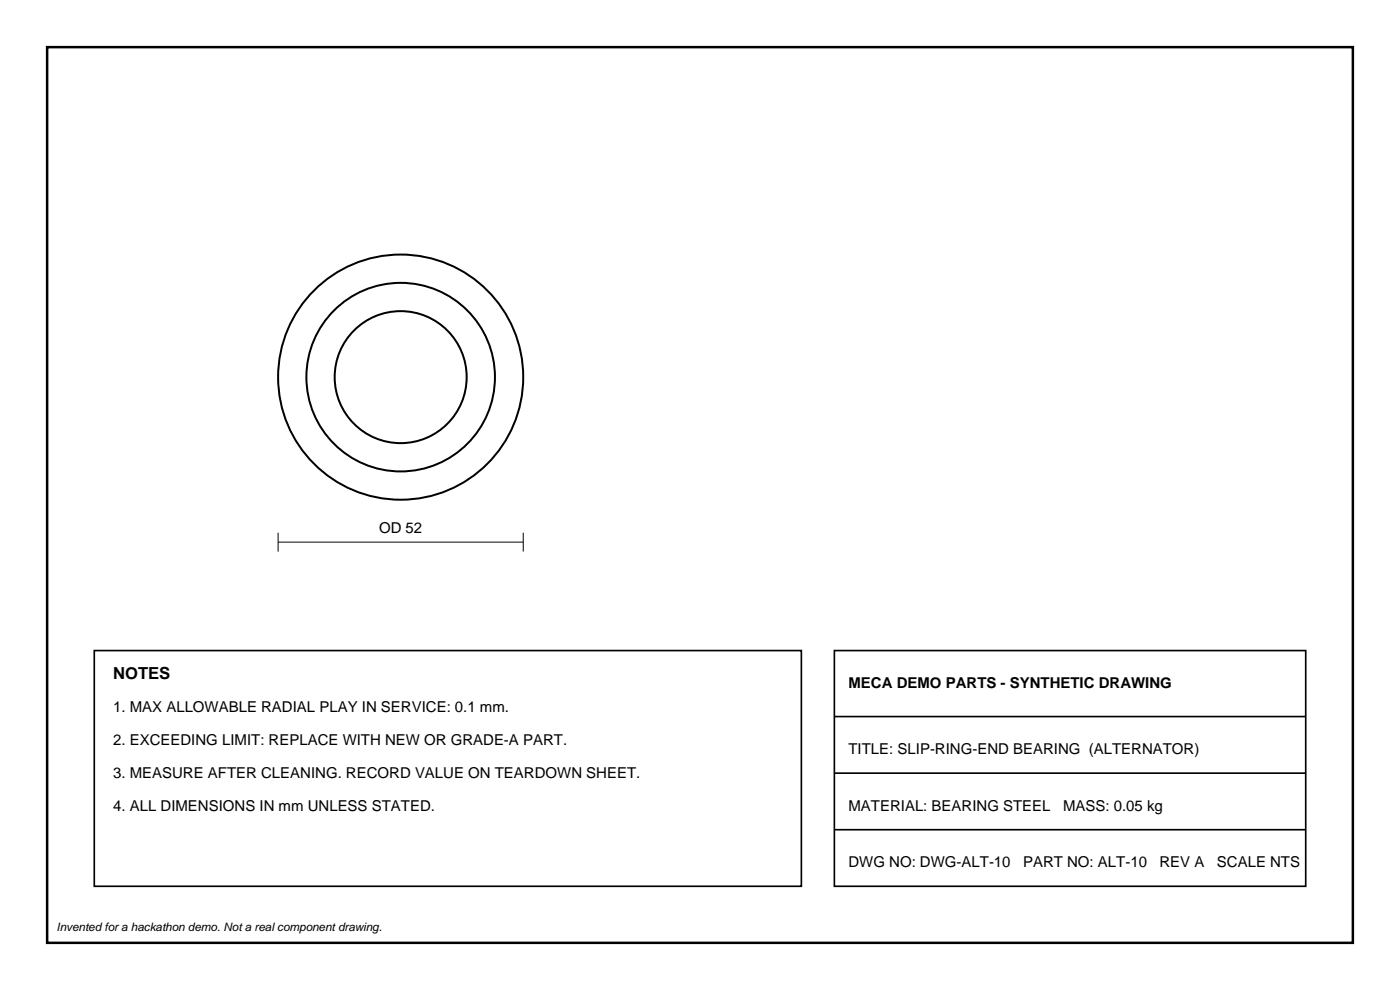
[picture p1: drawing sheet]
<svg xmlns="http://www.w3.org/2000/svg" width="297mm" height="210mm" viewBox="0 0 297 210" stroke-linecap="round" stroke-linejoin="round" font-family="sans-serif">
<defs><g id="words">
<text font-size="3.5" x="24" y="144">NOTES</text>
<g font-size="3.2">
<text x="80.4" y="113">OD 52</text>
<text x="180" y="146">MECA DEMO PARTS - SYNTHETIC DRAWING</text>
<text x="24" y="151">1. MAX ALLOWABLE RADIAL PLAY IN SERVICE: 0.1 mm.</text>
<text x="24" y="158">2. EXCEEDING LIMIT: REPLACE WITH NEW OR GRADE-A PART.</text>
<text x="180" y="160">TITLE: SLIP-RING-END BEARING (ALTERNATOR)</text>
<text x="24" y="165">3. MEASURE AFTER CLEANING. RECORD VALUE ON TEARDOWN SHEET.</text>
<text x="24" y="172">4. ALL DIMENSIONS IN mm UNLESS STATED.</text>
<text x="180" y="172">MATERIAL: BEARING STEEL</text>
<text x="225.5" y="172">MASS: 0.05 kg</text>
<text x="180" y="184">DWG NO: DWG-ALT-10</text>
<text x="217" y="184">PART NO: ALT-10</text>
<text x="246" y="184">REV A</text>
<text x="258.2" y="184">SCALE NTS</text>
</g>
<text font-size="2.5" x="12" y="197.5">Invented for a hackathon demo. Not a real component drawing.</text>
</g></defs>
<path d="M10 10h277v190h-277z" fill="none" stroke="#000" stroke-width=".53"/>
<g fill="none" stroke="#000" stroke-width=".42">
<circle cx="85" cy="80" r="20"/>
<circle cx="85" cy="80" r="14"/>
<circle cx="85" cy="80" r="26"/>
</g>
<path d="M59 115h52M59 113v4M111 113v4" fill="none" stroke="#000" stroke-width=".21"/>
<path d="M20 138h150v50h-150zM177 138h100v50h-100zM177 152h100M177 176h100M177 164h100" fill="none" stroke="#000" stroke-width=".35"/>
<use href="#words"/>
</svg>
